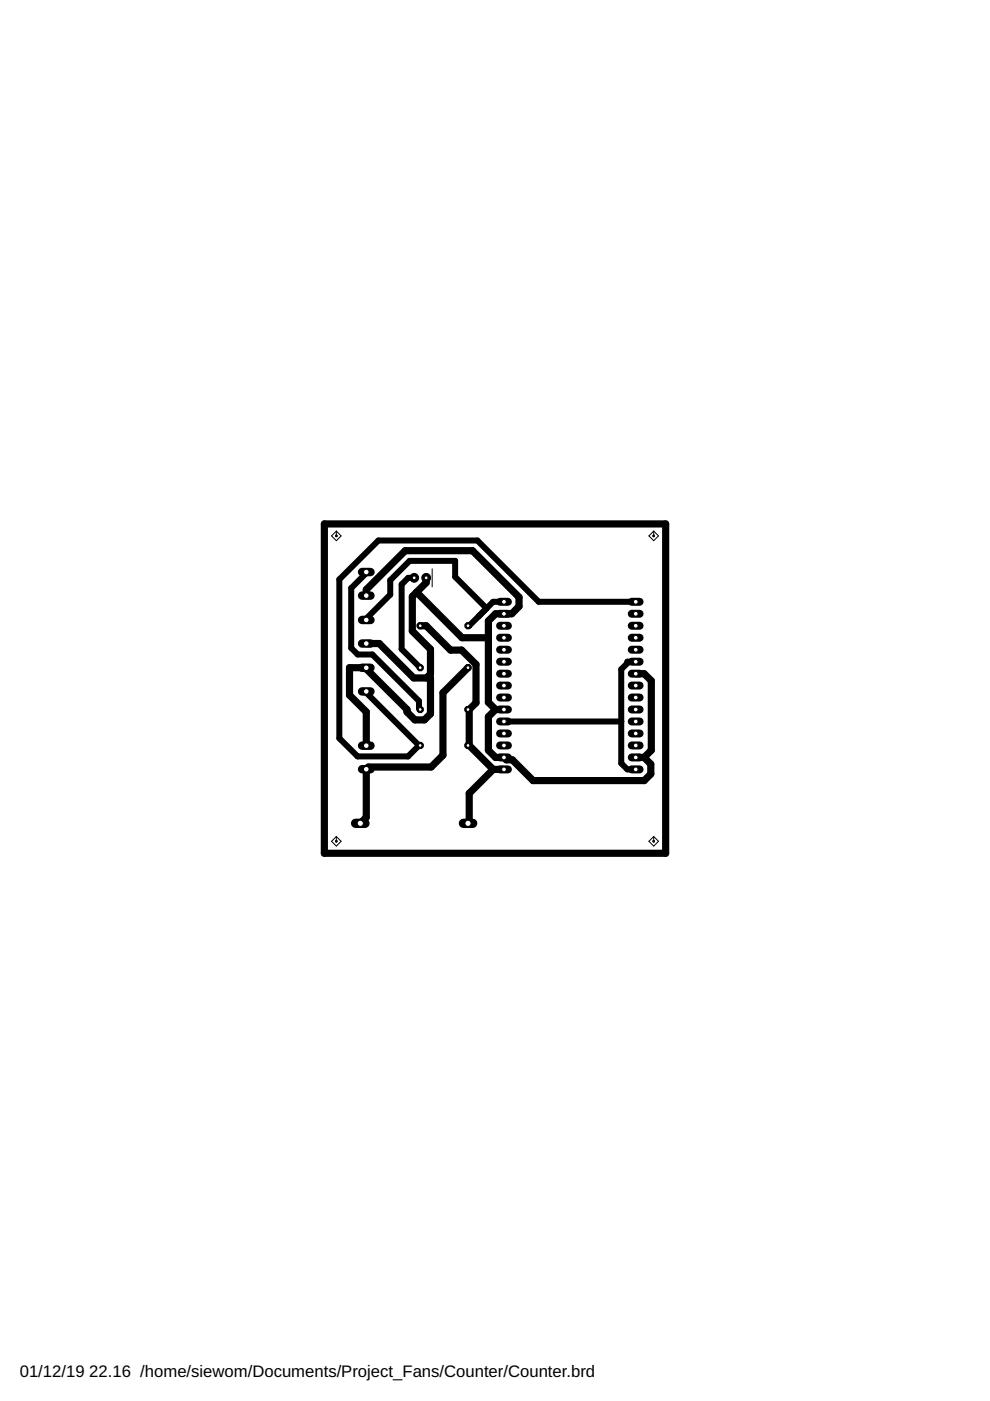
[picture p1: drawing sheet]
<svg xmlns="http://www.w3.org/2000/svg" width="210mm" height="297mm" viewBox="0 0 210 297" stroke-linecap="round" stroke-linejoin="round" font-family="sans-serif">
<defs><g id="words">
<g font-size="3.5">
<text x="4.2" y="291.8">01/12/19</text>
<text x="18.9" y="291.8">22.16 /home/siewom/Documents/Project_Fans/Counter/Counter.brd</text>
</g>
</g></defs>
<path d="M91.6 120.6v3.8" fill="none" stroke="#000" stroke-width=".21"/>
<g fill="none" stroke="#000" stroke-width="1.5">
<path d="M68.8 111.1h72.3v69.8h-72.3zM77.7 126.3v-1.3l8.2-8.2h14.3l9.8 9.8v2l-1.5 1.5h-3.4l-1.6 1.6v17.2l1.6 1.5M77.7 136.4h2.7l7.3 7.3h2.7l.5-.4M88.3 125.6l9.7 9.6h5.5M89.1 132.7h1.3l5.1 5.1h2.4l3 3.1v8.1l-1.4 1.4M90.4 122.5v1l-3 3v7.3l3.9 3.8v5.3l-.4 .4M77.7 141.6v.2M90.9 143.3l.4 .4v7.6l-1.3 1.3h-2l-1.7-1.6v-.6l-8.9-8.8h-3.3v5.8l3.6 3.5v7.2M99.2 141.6l-5.3 5.3v13.2l-2.5 2.5h-13.3l-.4 .5v10.2l-1.3 1.3M99.2 150.4h.3M99.2 158.1h.3M99.5 150.4v7.7"/>
<path d="M99.5 158.1l5.1 5M105.1 150.4l-1.6 1.6v7.1l1.6 1.5h1.7l.6 .5h1.2l4.4 4.4h23.6l1.4-1.4v-2.1l-1.4-1.4M105.1 150.4h1.7M134.8 142.8h1.8l1.5 1.5v14.8l-1.5 1.5M104.6 163.1l-5.1 5.1v6.1l-.3 .3M104.6 163.1h2.2M134.8 160.6h1.8"/>
</g>
<path d="M77.7 121.3v.2l-3.2 3.2v12.7l1.3 1.4h3.2l9.8 9.8v1.6l.3 .2M87.8 122.5h-1.2l-1.4 1.4v13.7l3.9 4M101.5 130.6v.1M103.2 129l-6.7-6.7v-3.4h-9.7l-4.1 4.1v3.1l-5 5v.3M106.8 127.6h-2.2l-5.1 5.1h-.3M134.8 127.6h-20.6l-13-13h-21l-8.3 8.3v33.6l3.9 3.9h10.7l2.3-2.3M77.7 146.6v.3l11.1 11.2M88.8 158.1h.3M106.8 153h24.9M134.8 140.3h-1.8v.3l-1.3 1.3v19.9l1.3 1.3h1.8" fill="none" stroke="#000" stroke-width="1.3"/>
<path d="M75.4 174.6h2" fill="none" stroke="#000" stroke-width="2"/>
<circle cx="76.4" cy="174.6" r=".66" fill="#fff" stroke="#000" stroke-width=".21"/>
<path d="M98.3 174.6h1.9" fill="none" stroke="#000" stroke-width="2"/>
<circle cx="99.2" cy="174.6" r=".66" fill="#fff" stroke="#000" stroke-width=".21"/>
<path d="M76.8 126.3h1.7" fill="none" stroke="#000" stroke-width="1.8"/>
<circle cx="77.7" cy="126.3" r=".59" fill="#fff" stroke="#000" stroke-width=".21"/>
<path d="M76.8 121.3h1.7" fill="none" stroke="#000" stroke-width="1.8"/>
<circle cx="77.7" cy="121.3" r=".59" fill="#fff" stroke="#000" stroke-width=".21"/>
<path d="M76.8 136.4h1.7" fill="none" stroke="#000" stroke-width="1.8"/>
<circle cx="77.7" cy="136.4" r=".59" fill="#fff" stroke="#000" stroke-width=".21"/>
<path d="M76.8 131.4h1.7" fill="none" stroke="#000" stroke-width="1.8"/>
<circle cx="77.7" cy="131.4" r=".59" fill="#fff" stroke="#000" stroke-width=".21"/>
<circle cx="87.8" cy="122.5" r=".93" fill="#000" stroke="#000" stroke-width=".21"/>
<circle cx="87.8" cy="122.5" r=".4" fill="#fff" stroke="#000" stroke-width=".21"/>
<circle cx="90.4" cy="122.5" r=".93" fill="#000" stroke="#000" stroke-width=".21"/>
<circle cx="90.4" cy="122.5" r=".4" fill="#fff" stroke="#000" stroke-width=".21"/>
<path d="M76.8 146.6h1.7" fill="none" stroke="#000" stroke-width="1.8"/>
<circle cx="77.7" cy="146.6" r=".59" fill="#fff" stroke="#000" stroke-width=".21"/>
<path d="M76.8 141.6h1.7" fill="none" stroke="#000" stroke-width="1.8"/>
<circle cx="77.7" cy="141.6" r=".59" fill="#fff" stroke="#000" stroke-width=".21"/>
<circle cx="99.2" cy="150.4" r=".71" fill="#000" stroke="#000" stroke-width=".21"/>
<circle cx="99.2" cy="150.4" r=".4" fill="#fff" stroke="#000" stroke-width=".21"/>
<circle cx="89.1" cy="150.4" r=".71" fill="#000" stroke="#000" stroke-width=".21"/>
<circle cx="89.1" cy="150.4" r=".4" fill="#fff" stroke="#000" stroke-width=".21"/>
<circle cx="89.1" cy="132.7" r=".71" fill="#000" stroke="#000" stroke-width=".21"/>
<circle cx="89.1" cy="132.7" r=".4" fill="#fff" stroke="#000" stroke-width=".21"/>
<circle cx="99.2" cy="132.7" r=".71" fill="#000" stroke="#000" stroke-width=".21"/>
<circle cx="99.2" cy="132.7" r=".4" fill="#fff" stroke="#000" stroke-width=".21"/>
<circle cx="99.2" cy="158.1" r=".71" fill="#000" stroke="#000" stroke-width=".21"/>
<circle cx="99.2" cy="158.1" r=".4" fill="#fff" stroke="#000" stroke-width=".21"/>
<circle cx="89.1" cy="158.1" r=".71" fill="#000" stroke="#000" stroke-width=".21"/>
<circle cx="89.1" cy="158.1" r=".4" fill="#fff" stroke="#000" stroke-width=".21"/>
<circle cx="89.1" cy="141.6" r=".71" fill="#000" stroke="#000" stroke-width=".21"/>
<circle cx="89.1" cy="141.6" r=".4" fill="#fff" stroke="#000" stroke-width=".21"/>
<circle cx="99.2" cy="141.6" r=".71" fill="#000" stroke="#000" stroke-width=".21"/>
<circle cx="99.2" cy="141.6" r=".4" fill="#fff" stroke="#000" stroke-width=".21"/>
<path d="M106 127.6h1.7" fill="none" stroke="#000" stroke-width="1.7"/>
<circle cx="106.8" cy="127.6" r=".51" fill="#fff" stroke="#000" stroke-width=".21"/>
<path d="M106 130.1h1.7" fill="none" stroke="#000" stroke-width="1.7"/>
<circle cx="106.8" cy="130.1" r=".51" fill="#fff" stroke="#000" stroke-width=".21"/>
<path d="M106 132.7h1.7" fill="none" stroke="#000" stroke-width="1.7"/>
<circle cx="106.8" cy="132.7" r=".51" fill="#fff" stroke="#000" stroke-width=".21"/>
<path d="M106 135.2h1.7" fill="none" stroke="#000" stroke-width="1.7"/>
<circle cx="106.8" cy="135.2" r=".51" fill="#fff" stroke="#000" stroke-width=".21"/>
<path d="M106 137.8h1.7" fill="none" stroke="#000" stroke-width="1.7"/>
<circle cx="106.8" cy="137.8" r=".51" fill="#fff" stroke="#000" stroke-width=".21"/>
<path d="M106 140.3h1.7" fill="none" stroke="#000" stroke-width="1.7"/>
<circle cx="106.8" cy="140.3" r=".51" fill="#fff" stroke="#000" stroke-width=".21"/>
<path d="M106 142.8h1.7" fill="none" stroke="#000" stroke-width="1.7"/>
<circle cx="106.8" cy="142.8" r=".51" fill="#fff" stroke="#000" stroke-width=".21"/>
<path d="M106 145.4h1.7" fill="none" stroke="#000" stroke-width="1.7"/>
<circle cx="106.8" cy="145.4" r=".51" fill="#fff" stroke="#000" stroke-width=".21"/>
<path d="M106 147.9h1.7" fill="none" stroke="#000" stroke-width="1.7"/>
<circle cx="106.8" cy="147.9" r=".51" fill="#fff" stroke="#000" stroke-width=".21"/>
<path d="M106 150.4h1.7" fill="none" stroke="#000" stroke-width="1.7"/>
<circle cx="106.8" cy="150.4" r=".51" fill="#fff" stroke="#000" stroke-width=".21"/>
<path d="M106 153h1.7" fill="none" stroke="#000" stroke-width="1.7"/>
<circle cx="106.8" cy="153" r=".51" fill="#fff" stroke="#000" stroke-width=".21"/>
<path d="M106 155.5h1.7" fill="none" stroke="#000" stroke-width="1.7"/>
<circle cx="106.8" cy="155.5" r=".51" fill="#fff" stroke="#000" stroke-width=".21"/>
<path d="M106 158.1h1.7" fill="none" stroke="#000" stroke-width="1.7"/>
<circle cx="106.8" cy="158.1" r=".51" fill="#fff" stroke="#000" stroke-width=".21"/>
<path d="M106 160.6h1.7" fill="none" stroke="#000" stroke-width="1.7"/>
<circle cx="106.8" cy="160.6" r=".51" fill="#fff" stroke="#000" stroke-width=".21"/>
<path d="M106 163.1h1.7" fill="none" stroke="#000" stroke-width="1.7"/>
<circle cx="106.8" cy="163.1" r=".51" fill="#fff" stroke="#000" stroke-width=".21"/>
<path d="M133.9 163.1h1.7" fill="none" stroke="#000" stroke-width="1.7"/>
<circle cx="134.8" cy="163.1" r=".51" fill="#fff" stroke="#000" stroke-width=".21"/>
<path d="M133.9 160.6h1.7" fill="none" stroke="#000" stroke-width="1.7"/>
<circle cx="134.8" cy="160.6" r=".51" fill="#fff" stroke="#000" stroke-width=".21"/>
<path d="M133.9 158.1h1.7" fill="none" stroke="#000" stroke-width="1.7"/>
<circle cx="134.8" cy="158.1" r=".51" fill="#fff" stroke="#000" stroke-width=".21"/>
<path d="M133.9 155.5h1.7" fill="none" stroke="#000" stroke-width="1.7"/>
<circle cx="134.8" cy="155.5" r=".51" fill="#fff" stroke="#000" stroke-width=".21"/>
<path d="M133.9 153h1.7" fill="none" stroke="#000" stroke-width="1.7"/>
<circle cx="134.8" cy="153" r=".51" fill="#fff" stroke="#000" stroke-width=".21"/>
<path d="M133.9 150.4h1.7" fill="none" stroke="#000" stroke-width="1.7"/>
<circle cx="134.8" cy="150.4" r=".51" fill="#fff" stroke="#000" stroke-width=".21"/>
<path d="M133.9 147.9h1.7" fill="none" stroke="#000" stroke-width="1.7"/>
<circle cx="134.8" cy="147.9" r=".51" fill="#fff" stroke="#000" stroke-width=".21"/>
<path d="M133.9 145.4h1.7" fill="none" stroke="#000" stroke-width="1.7"/>
<circle cx="134.8" cy="145.4" r=".51" fill="#fff" stroke="#000" stroke-width=".21"/>
<path d="M133.9 142.8h1.7" fill="none" stroke="#000" stroke-width="1.7"/>
<circle cx="134.8" cy="142.8" r=".51" fill="#fff" stroke="#000" stroke-width=".21"/>
<path d="M133.9 140.3h1.7" fill="none" stroke="#000" stroke-width="1.7"/>
<circle cx="134.8" cy="140.3" r=".51" fill="#fff" stroke="#000" stroke-width=".21"/>
<path d="M133.9 137.8h1.7" fill="none" stroke="#000" stroke-width="1.7"/>
<circle cx="134.8" cy="137.8" r=".51" fill="#fff" stroke="#000" stroke-width=".21"/>
<path d="M133.9 135.2h1.7" fill="none" stroke="#000" stroke-width="1.7"/>
<circle cx="134.8" cy="135.2" r=".51" fill="#fff" stroke="#000" stroke-width=".21"/>
<path d="M133.9 132.7h1.7" fill="none" stroke="#000" stroke-width="1.7"/>
<circle cx="134.8" cy="132.7" r=".51" fill="#fff" stroke="#000" stroke-width=".21"/>
<path d="M133.9 130.1h1.7" fill="none" stroke="#000" stroke-width="1.7"/>
<circle cx="134.8" cy="130.1" r=".51" fill="#fff" stroke="#000" stroke-width=".21"/>
<path d="M133.9 127.6h1.7" fill="none" stroke="#000" stroke-width="1.7"/>
<circle cx="134.8" cy="127.6" r=".51" fill="#fff" stroke="#000" stroke-width=".21"/>
<path d="M76.8 163.1h1.7" fill="none" stroke="#000" stroke-width="1.8"/>
<circle cx="77.7" cy="163.1" r=".59" fill="#fff" stroke="#000" stroke-width=".21"/>
<path d="M76.8 158.1h1.7" fill="none" stroke="#000" stroke-width="1.8"/>
<circle cx="77.7" cy="158.1" r=".59" fill="#fff" stroke="#000" stroke-width=".21"/>
<g fill="none" stroke="#000" stroke-width=".21">
<path d="M68.8 111.4h72.3v69.5h-72.3z"/>
<circle cx="71.3" cy="113.6" r=".17"/>
</g>
<circle cx="71.3" cy="113.6" r=".17" fill="#fff" stroke="#000" stroke-width=".21"/>
<circle cx="138.6" cy="113.6" r=".17" fill="none" stroke="#000" stroke-width=".21"/>
<circle cx="138.6" cy="113.6" r=".17" fill="#fff" stroke="#000" stroke-width=".21"/>
<circle cx="138.6" cy="178.4" r=".17" fill="none" stroke="#000" stroke-width=".21"/>
<circle cx="138.6" cy="178.4" r=".17" fill="#fff" stroke="#000" stroke-width=".21"/>
<circle cx="71.3" cy="178.4" r=".17" fill="none" stroke="#000" stroke-width=".21"/>
<circle cx="71.3" cy="178.4" r=".17" fill="#fff" stroke="#000" stroke-width=".21"/>
<path d="M71.3 112.6v1M71.3 112.6l1 1-1 1-1-1zM138.6 112.6v1M138.6 112.6l1 1-1 1-1-1zM71.3 177.4v1M71.3 177.4l1 1-1 1-1-1zM138.6 177.4v1M138.6 177.4l1 1-1 1-1-1z" fill="none" stroke="#000" stroke-width=".21"/>
<use href="#words"/>
</svg>
